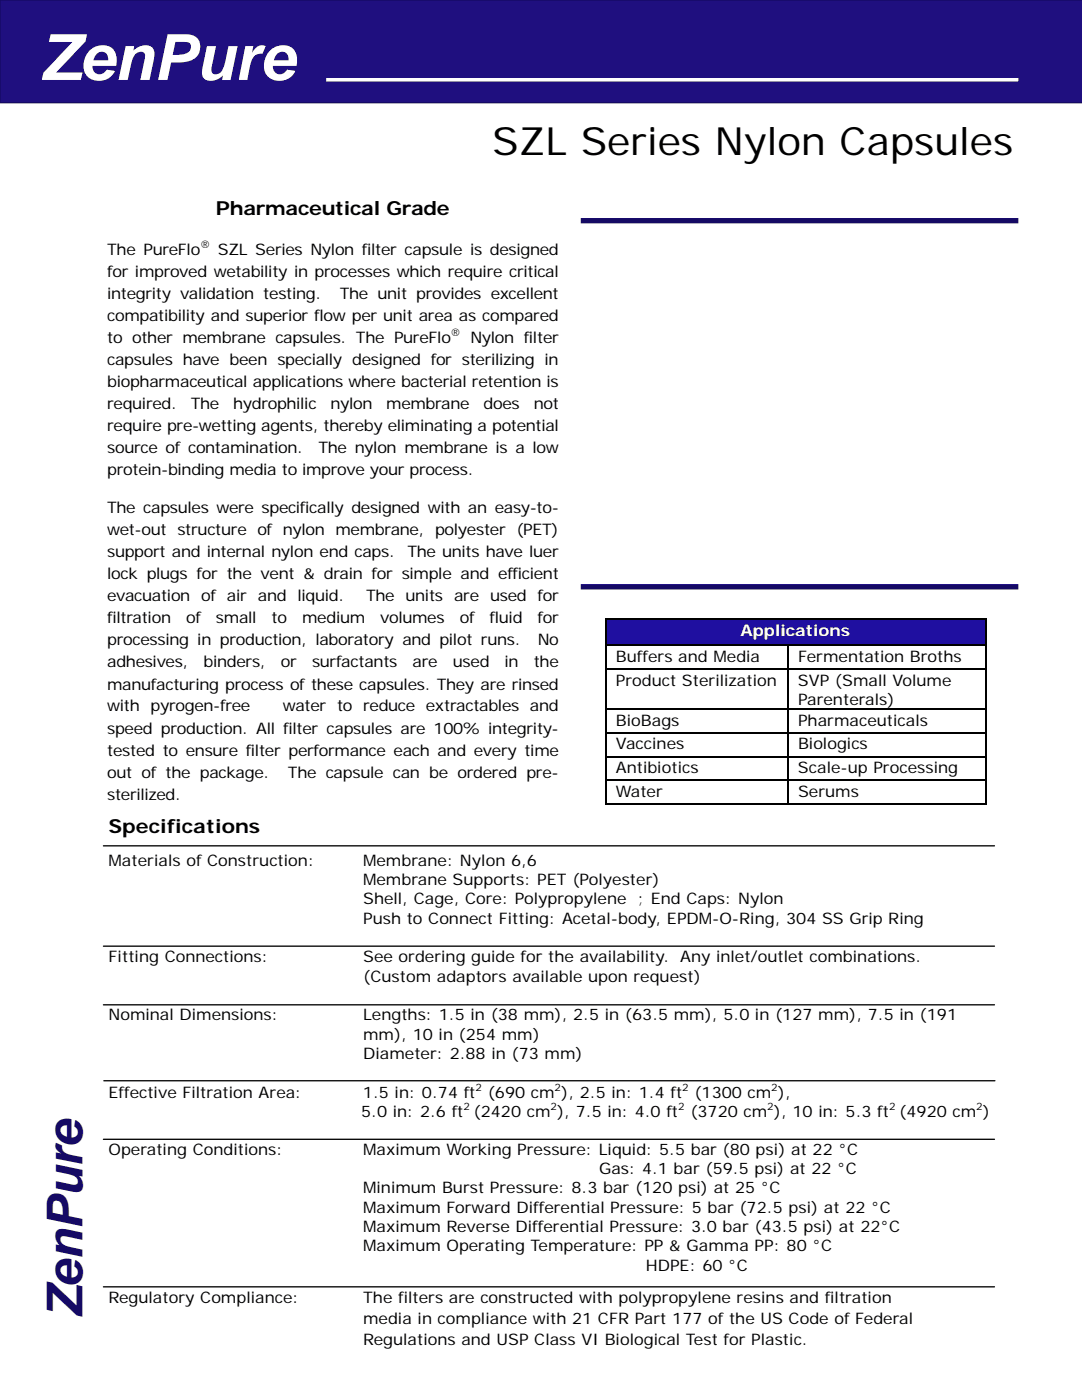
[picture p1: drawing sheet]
<svg xmlns="http://www.w3.org/2000/svg" width="216mm" height="279mm" viewBox="0 0 216 279" stroke-linecap="round" stroke-linejoin="round" font-family="sans-serif">
<defs><g id="words">
<text font-size="12.7" fill="#fff" x="8" y="16">ZenPure</text>
<text font-size="9.9" fill="#150a64" x="16.5" y="263.1" transform="rotate(-90 16.5 263.1)">ZenPure</text>
<text font-size="7.8" x="98.2" y="31">SZL Series Nylon Capsules</text>
<g font-size="3.9">
<text x="43.1" y="43">Pharmaceutical Grade</text>
<text x="21.7" y="166.2">Specifications</text>
</g>
<g font-size="3.2">
<text x="21.4" y="50.8">The PureFlo</text>
<text x="43.5" y="50.8">SZL Series Nylon filter capsule is designed</text>
<text x="21.4" y="55.2">for improved wetability in processes which require critical</text>
<text x="21.4" y="59.6">integrity validation testing.</text>
<text x="67.8" y="59.6">The unit provides excellent</text>
<text x="21.4" y="64">compatibility and superior flow per unit area as compared</text>
<text x="21.4" y="68.4">to other membrane capsules. The PureFlo</text>
<text x="93.9" y="68.4">Nylon filter</text>
<text x="21.4" y="72.8">capsules have been specially designed for sterilizing in</text>
<text x="21.4" y="77.2">biopharmaceutical applications where bacterial retention is</text>
<text x="21.4" y="81.6">required.</text>
<text x="38.1" y="81.6">The</text>
<text x="46.5" y="81.6">hydrophilic</text>
<text x="65.9" y="81.6">nylon</text>
<text x="77.1" y="81.6">membrane</text>
<text x="96.5" y="81.6">does</text>
<text x="106.5" y="81.6">not</text>
<text x="21.4" y="86">require pre-wetting agents, thereby eliminating a potential</text>
<text x="21.4" y="90.4">source of contamination.</text>
<text x="21.4" y="94.8">protein-binding media to improve your process.</text>
<text x="63.5" y="90.4">The nylon membrane is a low</text>
<text x="21.4" y="102.4">The capsules were specifically designed with an easy-to-</text>
<text x="21.4" y="106.8">wet-out structure of nylon membrane, polyester (PET)</text>
<text x="21.4" y="111.2">support and internal nylon end caps.</text>
<text x="81.3" y="111.2">The units have luer</text>
<text x="21.4" y="115.6">lock plugs for the vent &amp; drain for simple and efficient</text>
<text x="21.4" y="120">evacuation of air and liquid.</text>
<text x="73.1" y="120">The units are used for</text>
<text x="21.4" y="124.4">filtration</text>
<text x="37.1" y="124.4">of</text>
<text x="43.1" y="124.4">small</text>
<text x="54.2" y="124.4">to</text>
<text x="60.3" y="124.4">medium</text>
<text x="75.9" y="124.4">volumes</text>
<text x="91.7" y="124.4">of</text>
<text x="97.7" y="124.4">fluid</text>
<text x="107.3" y="124.4">for</text>
<text x="21.4" y="128.8">processing in production, laboratory and pilot runs.</text>
<text x="107.3" y="128.8">No</text>
<text x="21.4" y="133.2">adhesives,</text>
<text x="21.4" y="137.6">manufacturing process of these capsules. They are rinsed</text>
<text x="40.6" y="133.2">binders,</text>
<text x="56" y="133.2">or</text>
<text x="62.3" y="133.2">surfactants</text>
<text x="82.3" y="133.2">are</text>
<text x="90.4" y="133.2">used</text>
<text x="100.7" y="133.2">in</text>
<text x="106.5" y="133.2">the</text>
<text x="122.9" y="132.1">Buffers and Media</text>
<text x="122.9" y="136.9">Product Sterilization</text>
<text x="159.2" y="136.9">SVP (Small Volume</text>
<text x="159.3" y="132.1">Fermentation Broths</text>
<text x="21.4" y="142">with pyrogen-free</text>
<text x="56.4" y="142">water to reduce extractables and</text>
<text x="159.2" y="140.7">Parenterals)</text>
<text x="21.4" y="146.4">speed production. All filter capsules are 100% integrity-</text>
<text x="122.9" y="144.9">BioBags</text>
<text x="122.9" y="149.5">Vaccines</text>
<text x="159.2" y="144.9">Pharmaceuticals</text>
<text x="159.2" y="149.5">Biologics</text>
<text x="21.4" y="150.8">tested to ensure filter performance each and every time</text>
<text x="21.4" y="155.2">out of the package.</text>
<text x="57.5" y="155.2">The capsule can be ordered pre-</text>
<text x="122.9" y="154.3">Antibiotics</text>
<text x="159.2" y="154.3">Scale-up Processing</text>
<text x="21.4" y="159.6">sterilized.</text>
<text x="122.9" y="159.1">Water</text>
<text x="159.2" y="159.1">Serums</text>
<text x="21.7" y="172.8">Materials of Construction:</text>
<text x="72.5" y="172.8">Membrane: Nylon 6,6</text>
<text x="72.5" y="176.6">Membrane Supports: PET (Polyester)</text>
<text x="72.5" y="180.5">Shell, Cage, Core: Polypropylene</text>
<text x="72.5" y="184.3">Push to Connect Fitting: Acetal-body, EPDM-O-Ring, 304 SS Grip Ring</text>
<text x="127.3" y="180.5">; End Caps: Nylon</text>
<text x="21.7" y="192.1">Fitting Connections:</text>
<text x="72.5" y="195.9">(Custom adaptors available upon request)</text>
<text x="72.5" y="192.1">See ordering guide for the availability. Any inlet/outlet combinations.</text>
<text x="21.7" y="203.6">Nominal Dimensions:</text>
<text x="72.5" y="203.6">Lengths: 1.5 in (38 mm), 2.5 in (63.5 mm), 5.0 in (127 mm), 7.5 in (191</text>
<text x="72.5" y="207.5">mm), 10 in (254 mm)</text>
<text x="72.5" y="211.3">Diameter: 2.88 in (73 mm)</text>
<text x="21.7" y="219.1">Effective Filtration Area:</text>
<text x="72.4" y="219.1">1.5 in: 0.74 ft</text>
<text x="97.3" y="219.1">(690 cm ), 2.5 in: 1.4 ft</text>
<text x="138.6" y="219.1">(1300 cm ),</text>
<text x="72.1" y="222.9">5.0 in: 2.6 ft (2420 cm ), 7.5 in: 4.0 ft</text>
<text x="137.8" y="222.9">(3720 cm ), 10 in: 5.3 ft (4920 cm )</text>
<text x="21.7" y="230.4">Operating Conditions:</text>
<text x="72.5" y="230.4">Maximum Working Pressure: Liquid: 5.5 bar (80 psi) at 22 °C</text>
<text x="72.5" y="238.2">Minimum Burst Pressure: 8.3 bar (120 psi) at 25 °C</text>
<text x="119.5" y="234.3">Gas: 4.1 bar (59.5 psi) at 22 °C</text>
<text x="72.5" y="245.9">Maximum Reverse Differential Pressure: 3.0 bar (43.5 psi) at 22°C</text>
<text x="72.5" y="242">Maximum Forward Differential Pressure: 5 bar (72.5 psi) at 22 °C</text>
<text x="72.5" y="249.7">Maximum Operating Temperature: PP &amp; Gamma PP: 80 °C</text>
<text x="128.9" y="253.6">HDPE: 60 °C</text>
<text x="21.7" y="260">Regulatory Compliance:</text>
<text x="72.5" y="260">The filters are constructed with polypropylene resins and filtration</text>
<text x="72.5" y="264.2">media in compliance with 21 CFR Part 177 of the US Code of Federal</text>
<text x="72.5" y="268.5">Regulations and USP Class VI Biological Test for Plastic.</text>
</g>
<text font-size="3.2" fill="#fff" x="147.8" y="126.9">Applications</text>
<g font-size="2.1">
<text x="39.9" y="49.4">®</text>
<text x="89.9" y="67">®</text>
<text x="92.5" y="221.5">2</text>
<text x="94.9" y="217.7">2</text>
<text x="109.9" y="221.5">2</text>
<text x="110.7" y="217.7">2</text>
<text x="135.3" y="221.5">2</text>
<text x="136.1" y="217.7">2</text>
<text x="153.1" y="221.5">2</text>
<text x="153.9" y="217.7">2</text>
<text x="177.4" y="221.5">2</text>
<text x="194.8" y="221.5">2</text>
</g>
</g></defs>
<path d="M0 0h215.9v20.5h-215.9z" fill="#1f0f7f"/>
<path d="M215.9 0h-215.9v20.5h215.9" fill="none" stroke="#150a64" stroke-width=".26"/>
<path d="M65.1 15.9h138.1" fill="none" stroke="#fff" stroke-width=".71" stroke-linecap="butt"/>
<path d="M115.9 44h87.3M115.9 117.1h87.3" fill="none" stroke="#150a64" stroke-width="1.1" stroke-linecap="butt"/>
<path d="M120.6 123.4h76.2v5.4h-76.2z" fill="#1f0fa0"/>
<path d="M120.6 123.5h76.2M120.8 123.4v36.8M121 128.8h75.5M121 133.5h75.5M157.2 128.9v31.3M196.7 123.4v36.8M121 141.6h75.5M121 146.2h75.5M121 151h75.5M121 155.8h75.5M120.6 160.4h76.2" fill="none" stroke="#000" stroke-width=".36"/>
<path d="M20.6 168.8h177.8M20.6 188.8h177.8M20.6 200.5h177.8M20.7 215.7h177.8M20.6 227.4h177.8M20.6 256.8h177.8" fill="none" stroke="#000" stroke-width=".26"/>
<use href="#words"/>
</svg>
